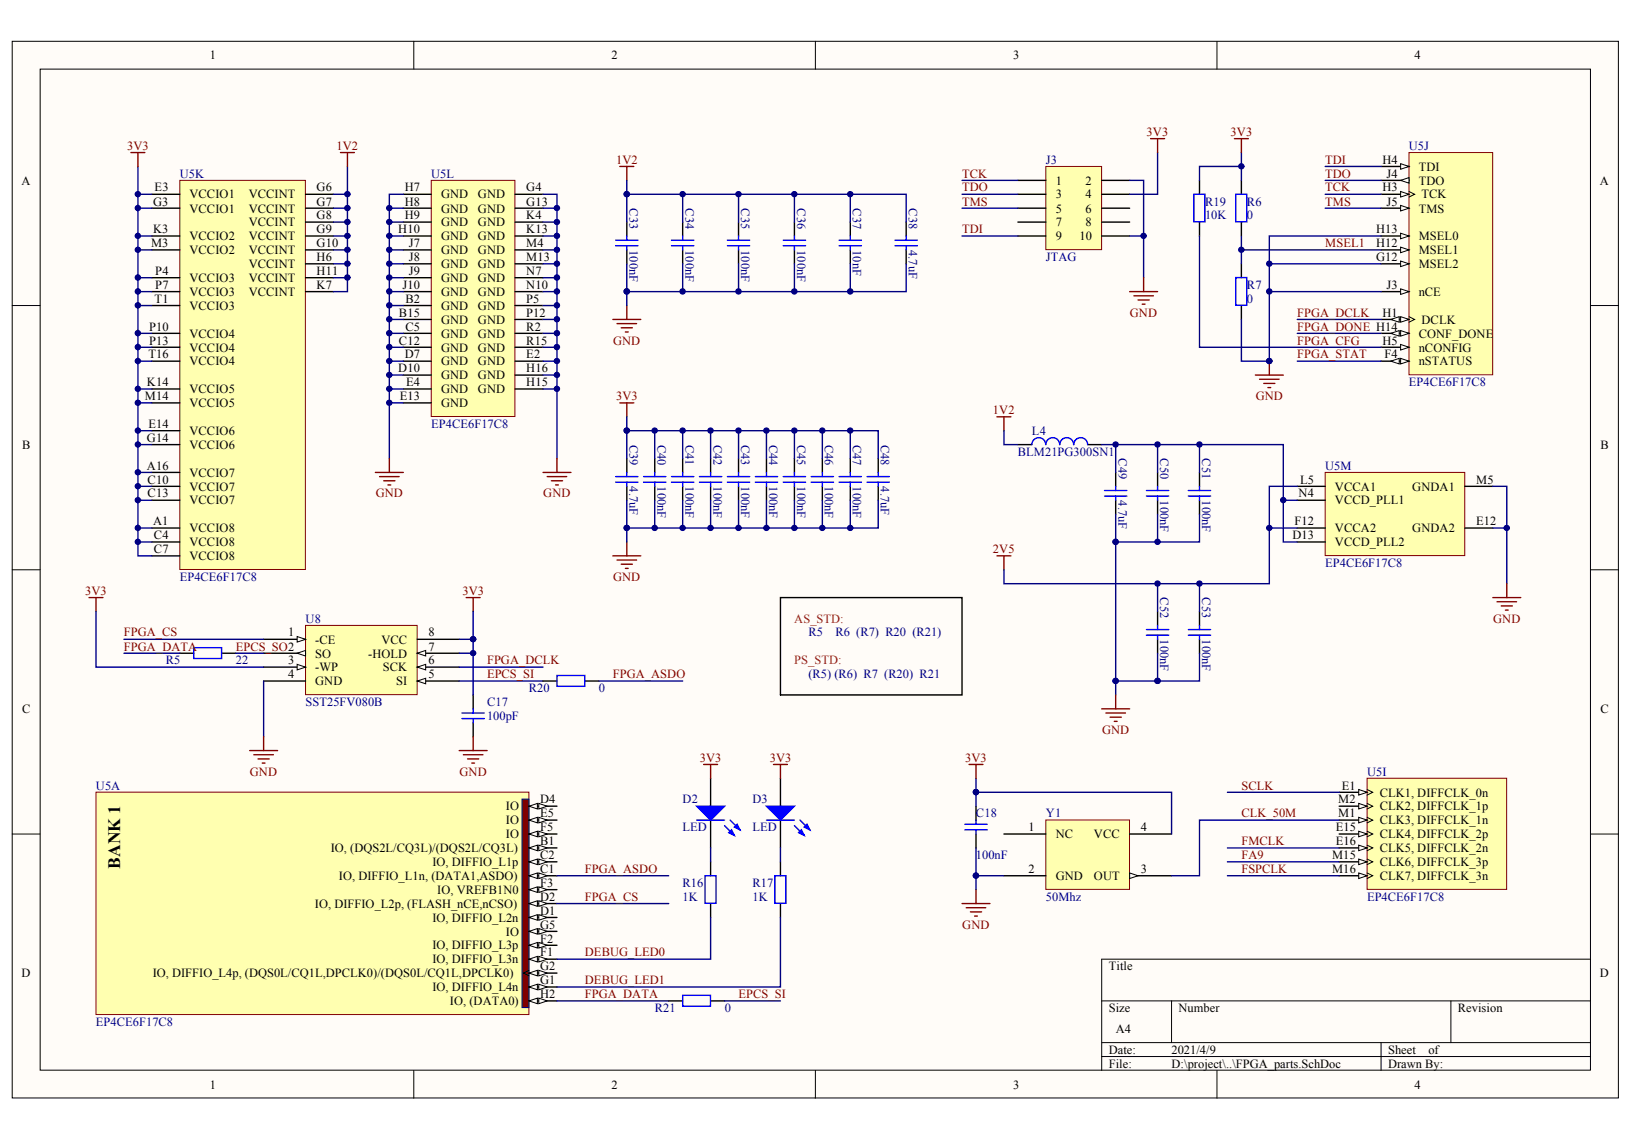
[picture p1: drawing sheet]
<svg xmlns="http://www.w3.org/2000/svg" width="288mm" height="202mm" viewBox="0 0 288 202" stroke-linecap="round" stroke-linejoin="round" font-family="sans-serif">
<defs><g id="words">
<text font-size="3.1" x="21.2" y="153.1" transform="rotate(-90 21.2 153.1)">BANK 1</text>
<g font-size="2.2">
<text x="37" y="10.5">1</text>
<text x="107.8" y="10.5">2</text>
<text x="178.6" y="10.5">3</text>
<text x="249.4" y="10.5">4</text>
<text x="243.7" y="28.9">H4</text>
<text x="3.8" y="32.5">A</text>
<text x="27.3" y="33.7">E3</text>
<text x="33.4" y="35">VCCIO1</text>
<text x="43.9" y="35">VCCINT</text>
<text x="55.8" y="33.7">G6</text>
<text x="71.3" y="33.7">H7</text>
<text x="77.8" y="35">GND</text>
<text x="84.3" y="35">GND</text>
<text x="92.8" y="33.7">G4</text>
<text x="186.1" y="32.5">1</text>
<text x="186.1" y="35">3</text>
<text x="191.4" y="32.5">2</text>
<text x="191.4" y="35">4</text>
<text x="243.7" y="33.7">H3</text>
<text x="244.4" y="31.3">J4</text>
<text x="250.1" y="30.1">TDI</text>
<text x="250.1" y="32.5">TDO</text>
<text x="250.6" y="35">TCK</text>
<text x="282" y="32.5">A</text>
<text x="27" y="36.2">G3</text>
<text x="27" y="41.1">K3</text>
<text x="33.4" y="37.5">VCCIO1</text>
<text x="43.9" y="37.5">VCCINT</text>
<text x="43.9" y="39.9">VCCINT</text>
<text x="55.8" y="36.2">G7</text>
<text x="55.8" y="38.7">G8</text>
<text x="55.8" y="41.1">G9</text>
<text x="70.2" y="41.1">H10</text>
<text x="71.3" y="36.2">H8</text>
<text x="71.3" y="38.7">H9</text>
<text x="77.8" y="37.5">GND</text>
<text x="77.8" y="39.9">GND</text>
<text x="84.3" y="37.5">GND</text>
<text x="84.3" y="39.9">GND</text>
<text x="92.8" y="36.2">G13</text>
<text x="92.8" y="38.7">K4</text>
<text x="92.8" y="41.1">K13</text>
<text x="186.1" y="37.5">5</text>
<text x="186.1" y="39.9">7</text>
<text x="191.4" y="37.5">6</text>
<text x="191.4" y="39.9">8</text>
<text x="242.6" y="41.1">H13</text>
<text x="244.4" y="36.2">J5</text>
<text x="250.1" y="37.5">TMS</text>
<text x="26.6" y="43.6">M3</text>
<text x="33.4" y="42.3">VCCIO2</text>
<text x="33.4" y="44.8">VCCIO2</text>
<text x="43.9" y="42.3">VCCINT</text>
<text x="43.9" y="44.8">VCCINT</text>
<text x="43.9" y="47.2">VCCINT</text>
<text x="55.8" y="43.6">G10</text>
<text x="55.8" y="46">H6</text>
<text x="72.1" y="43.6">J7</text>
<text x="72.1" y="46">J8</text>
<text x="77.8" y="42.3">GND</text>
<text x="77.8" y="44.8">GND</text>
<text x="77.8" y="47.2">GND</text>
<text x="84.3" y="42.3">GND</text>
<text x="84.3" y="44.8">GND</text>
<text x="84.3" y="47.2">GND</text>
<text x="92.8" y="43.6">M4</text>
<text x="92.8" y="46">M13</text>
<text x="186.1" y="42.3">9</text>
<text x="190.3" y="42.3">10</text>
<text x="242.6" y="43.6">H12</text>
<text x="242.6" y="46">G12</text>
<text x="250.1" y="42.3">MSEL0</text>
<text x="250.1" y="44.8">MSEL1</text>
<text x="250.1" y="47.2">MSEL2</text>
<text x="27.3" y="53.3">T1</text>
<text x="27.4" y="48.5">P4</text>
<text x="27.4" y="50.9">P7</text>
<text x="33.4" y="49.7">VCCIO3</text>
<text x="33.4" y="52.1">VCCIO3</text>
<text x="43.9" y="49.7">VCCINT</text>
<text x="43.9" y="52.1">VCCINT</text>
<text x="55.8" y="48.5">H11</text>
<text x="55.8" y="50.9">K7</text>
<text x="71" y="50.9">J10</text>
<text x="71.5" y="53.3">B2</text>
<text x="72.1" y="48.5">J9</text>
<text x="77.8" y="49.7">GND</text>
<text x="77.8" y="52.1">GND</text>
<text x="84.3" y="49.7">GND</text>
<text x="84.3" y="52.1">GND</text>
<text x="92.8" y="48.5">N7</text>
<text x="92.8" y="50.9">N10</text>
<text x="92.8" y="53.3">P5</text>
<text x="244.4" y="50.9">J3</text>
<text x="250.1" y="52.1">nCE</text>
<text x="26.3" y="58.3">P10</text>
<text x="33.4" y="54.6">VCCIO3</text>
<text x="33.4" y="59.5">VCCIO4</text>
<text x="70.3" y="55.8">B15</text>
<text x="71.5" y="58.3">C5</text>
<text x="77.8" y="54.6">GND</text>
<text x="77.8" y="57.1">GND</text>
<text x="77.8" y="59.5">GND</text>
<text x="84.3" y="54.6">GND</text>
<text x="84.3" y="57.1">GND</text>
<text x="84.3" y="59.5">GND</text>
<text x="92.8" y="55.8">P12</text>
<text x="92.8" y="58.3">R2</text>
<text x="243.7" y="55.8">H1</text>
<text x="250.1" y="59.5">CONF_DONE</text>
<text x="250.6" y="57.1">DCLK</text>
<text x="26.2" y="63.2">T16</text>
<text x="26.3" y="60.7">P13</text>
<text x="33.4" y="62">VCCIO4</text>
<text x="33.4" y="64.4">VCCIO4</text>
<text x="70.2" y="65.6">D10</text>
<text x="70.3" y="60.7">C12</text>
<text x="71.3" y="63.2">D7</text>
<text x="77.8" y="62">GND</text>
<text x="77.8" y="64.4">GND</text>
<text x="84.3" y="62">GND</text>
<text x="84.3" y="64.4">GND</text>
<text x="92.8" y="60.7">R15</text>
<text x="92.8" y="63.2">E2</text>
<text x="92.8" y="65.6">H16</text>
<text x="243.7" y="60.7">H5</text>
<text x="244.1" y="63.2">F4</text>
<text x="250.1" y="62">nCONFIG</text>
<text x="250.1" y="64.4">nSTATUS</text>
<text x="25.5" y="70.5">M14</text>
<text x="25.9" y="68.1">K14</text>
<text x="33.4" y="69.3">VCCIO5</text>
<text x="33.4" y="71.7">VCCIO5</text>
<text x="70.5" y="70.5">E13</text>
<text x="71.6" y="68.1">E4</text>
<text x="77.8" y="66.8">GND</text>
<text x="77.8" y="69.3">GND</text>
<text x="77.8" y="71.7">GND</text>
<text x="84.3" y="66.8">GND</text>
<text x="84.3" y="69.3">GND</text>
<text x="92.8" y="68.1">H15</text>
<text x="25.9" y="77.9">G14</text>
<text x="26.2" y="75.4">E14</text>
<text x="33.4" y="76.7">VCCIO6</text>
<text x="3.9" y="79.1">B</text>
<text x="25.9" y="82.8">A16</text>
<text x="33.4" y="79.1">VCCIO6</text>
<text x="282.1" y="79.1">B</text>
<text x="26" y="85.2">C10</text>
<text x="26" y="87.7">C13</text>
<text x="33.4" y="84">VCCIO7</text>
<text x="33.4" y="86.5">VCCIO7</text>
<text x="33.4" y="88.9">VCCIO7</text>
<text x="228.9" y="87.7">N4</text>
<text x="229.2" y="85.2">L5</text>
<text x="235.3" y="86.5">VCCA1</text>
<text x="235.3" y="88.9">VCCD_PLL1</text>
<text x="249" y="86.5">GNDA1</text>
<text x="260.2" y="85.2">M5</text>
<text x="27" y="92.6">A1</text>
<text x="27.1" y="95.1">C4</text>
<text x="33.4" y="93.8">VCCIO8</text>
<text x="227.8" y="95.1">D13</text>
<text x="228.2" y="92.6">F12</text>
<text x="235.3" y="93.8">VCCA2</text>
<text x="249" y="93.8">GNDA2</text>
<text x="260.2" y="92.6">E12</text>
<text x="27.1" y="97.5">C7</text>
<text x="33.4" y="96.3">VCCIO8</text>
<text x="33.4" y="98.7">VCCIO8</text>
<text x="235.3" y="96.3">VCCD_PLL2</text>
<text x="50.8" y="112.2">1</text>
<text x="55.6" y="113.4">-CE</text>
<text x="67.2" y="113.4">VCC</text>
<text x="75.5" y="112.2">8</text>
<text x="50.8" y="117.1">3</text>
<text x="50.8" y="119.6">4</text>
<text x="55.6" y="115.9">SO</text>
<text x="55.6" y="118.3">-WP</text>
<text x="64.9" y="115.9">-HOLD</text>
<text x="67.5" y="118.3">SCK</text>
<text x="75.5" y="119.6">5</text>
<text x="75.5" y="117.1">6</text>
<text x="75.5" y="114.7">7</text>
<text x="3.9" y="125.7">C</text>
<text x="55.6" y="120.8">GND</text>
<text x="69.9" y="120.8">SI</text>
<text x="282.1" y="125.7">C</text>
<text x="89.2" y="142.8">IO</text>
<text x="95.2" y="141.6">D4</text>
<text x="235.9" y="141.6">M2</text>
<text x="236.6" y="139.2">E1</text>
<text x="243.2" y="140.4">CLK1, DIFFCLK_0n</text>
<text x="243.2" y="142.8">CLK2, DIFFCLK_1p</text>
<text x="89.2" y="145.3">IO</text>
<text x="89.2" y="147.7">IO</text>
<text x="95.2" y="144">E5</text>
<text x="95.2" y="146.5">F5</text>
<text x="95.2" y="148.9">B1</text>
<text x="181.3" y="146.5">1</text>
<text x="186.1" y="147.7">NC</text>
<text x="192.8" y="147.7">VCC</text>
<text x="201.1" y="146.5">4</text>
<text x="235.5" y="146.5">E15</text>
<text x="235.5" y="148.9">E16</text>
<text x="235.9" y="144">M1</text>
<text x="243.2" y="145.3">CLK3, DIFFCLK_1n</text>
<text x="243.2" y="147.7">CLK4, DIFFCLK_2p</text>
<text x="58.3" y="150.2">IO, (DQS2L/CQ3L)/(DQS2L/CQ3L)</text>
<text x="59.7" y="155.1">IO, DIFFIO_L1n, (DATA1,ASDO)</text>
<text x="76.2" y="152.7">IO, DIFFIO_L1p</text>
<text x="95.2" y="151.4">C2</text>
<text x="95.2" y="153.9">C1</text>
<text x="181.3" y="153.9">2</text>
<text x="186.1" y="155.1">GND</text>
<text x="192.8" y="155.1">OUT</text>
<text x="201.1" y="153.9">3</text>
<text x="234.8" y="151.4">M15</text>
<text x="234.8" y="153.9">M16</text>
<text x="243.2" y="150.2">CLK5, DIFFCLK_2n</text>
<text x="243.2" y="152.7">CLK6, DIFFCLK_3p</text>
<text x="243.2" y="155.1">CLK7, DIFFCLK_3n</text>
<text x="55.5" y="160">IO, DIFFIO_L2p, (FLASH_nCE,nCSO)</text>
<text x="77.1" y="157.5">IO, VREFB1N0</text>
<text x="95.2" y="156.3">F3</text>
<text x="95.2" y="158.8">D2</text>
<text x="95.2" y="161.2">D1</text>
<text x="76.2" y="162.4">IO, DIFFIO_L2n</text>
<text x="76.2" y="167.3">IO, DIFFIO_L3p</text>
<text x="89.2" y="164.9">IO</text>
<text x="95.2" y="163.7">G5</text>
<text x="95.2" y="166.1">F2</text>
<text x="3.8" y="172.3">D</text>
<text x="26.9" y="172.3">IO, DIFFIO_L4p, (DQS0L/CQ1L,DPCLK0)/(DQS0L/CQ1L,DPCLK0)</text>
<text x="76.2" y="169.8">IO, DIFFIO_L3n</text>
<text x="95.2" y="168.5">F1</text>
<text x="95.2" y="171">G2</text>
<text x="95.2" y="173.5">G1</text>
<text x="195.5" y="171">Title</text>
<text x="282" y="172.3">D</text>
<text x="76.2" y="174.7">IO, DIFFIO_L4n</text>
<text x="79.3" y="177.1">IO, (DATA0)</text>
<text x="95.2" y="175.9">H2</text>
<text x="195.5" y="178.4">Size</text>
<text x="207.7" y="178.4">Number</text>
<text x="257" y="178.4">Revision</text>
<text x="195.5" y="185.7">Date:</text>
<text x="196.7" y="182">A4</text>
<text x="206.5" y="185.7">2021/4/9</text>
<text x="244.7" y="185.7">Sheet</text>
<text x="251.8" y="185.7">of</text>
<text x="37" y="191.9">1</text>
<text x="107.8" y="191.9">2</text>
<text x="178.6" y="191.9">3</text>
<text x="195.5" y="188.2">File:</text>
<text x="206.5" y="188.2">D:\project\..\FPGA_parts.SchDoc</text>
<text x="244.7" y="188.2">Drawn By:</text>
<text x="249.4" y="191.9">4</text>
</g>
<g font-size="2.2" fill="#800000">
<text x="202.1" y="24">3V3</text>
<text x="216.9" y="24">3V3</text>
<text x="22.4" y="26.4">3V3</text>
<text x="59.3" y="26.4">1V2</text>
<text x="108.6" y="28.9">1V2</text>
<text x="233.6" y="28.9">TDI</text>
<text x="169.6" y="31.3">TCK</text>
<text x="169.6" y="33.7">TDO</text>
<text x="233.6" y="31.3">TDO</text>
<text x="233.6" y="33.7">TCK</text>
<text x="169.6" y="36.2">TMS</text>
<text x="169.6" y="41.1">TDI</text>
<text x="233.6" y="36.2">TMS</text>
<text x="233.6" y="43.6">MSEL1</text>
<text x="199.2" y="55.8">GND</text>
<text x="228.7" y="55.8">FPGA_DCLK</text>
<text x="228.7" y="58.3">FPGA_DONE H14</text>
<text x="108.1" y="60.7">GND</text>
<text x="228.7" y="60.7">FPGA_CFG</text>
<text x="228.7" y="63.2">FPGA_STAT</text>
<text x="108.6" y="70.5">3V3</text>
<text x="221.4" y="70.5">GND</text>
<text x="175" y="73">1V2</text>
<text x="66.2" y="87.7">GND</text>
<text x="95.8" y="87.7">GND</text>
<text x="175" y="97.5">2V5</text>
<text x="15" y="104.8">3V3</text>
<text x="81.5" y="104.8">3V3</text>
<text x="108.1" y="102.4">GND</text>
<text x="21.9" y="112.2">FPGA_CS</text>
<text x="263.2" y="109.7">GND</text>
<text x="21.9" y="114.7">FPGA_DATA</text>
<text x="41.6" y="114.7">EPCS_SO2</text>
<text x="85.9" y="117.1">FPGA_DCLK</text>
<text x="85.9" y="119.6">EPCS_SI</text>
<text x="108" y="119.6">FPGA_ASDO</text>
<text x="194.3" y="129.3">GND</text>
<text x="44" y="136.7">GND</text>
<text x="81" y="136.7">GND</text>
<text x="123.4" y="134.3">3V3</text>
<text x="135.7" y="134.3">3V3</text>
<text x="170.1" y="134.3">3V3</text>
<text x="218.8" y="139.2">SCLK</text>
<text x="218.8" y="144">CLK_50M</text>
<text x="218.8" y="148.9">FMCLK</text>
<text x="103.1" y="153.9">FPGA_ASDO</text>
<text x="218.8" y="153.9">FSPCLK</text>
<text x="218.8" y="151.4">FA9</text>
<text x="103.1" y="158.8">FPGA_CS</text>
<text x="169.6" y="163.7">GND</text>
<text x="103.1" y="168.5">DEBUG_LED0</text>
<text x="103.1" y="173.5">DEBUG_LED1</text>
<text x="103.1" y="175.9">FPGA_DATA</text>
<text x="130.2" y="175.9">EPCS_SI</text>
</g>
<g font-size="2.2" fill="#000080">
<text x="184.4" y="28.9">J3</text>
<text x="248.4" y="26.4">U5J</text>
<text x="31.7" y="31.3">U5K</text>
<text x="76" y="31.3">U5L</text>
<text x="111" y="36.7" transform="rotate(90 111 36.7)">C33</text>
<text x="120.8" y="36.7" transform="rotate(90 120.8 36.7)">C34</text>
<text x="130.7" y="36.7" transform="rotate(90 130.7 36.7)">C35</text>
<text x="140.5" y="36.7" transform="rotate(90 140.5 36.7)">C36</text>
<text x="150.4" y="36.7" transform="rotate(90 150.4 36.7)">C37</text>
<text x="160.2" y="36.7" transform="rotate(90 160.2 36.7)">C38</text>
<text x="212.4" y="36.2">R19</text>
<text x="212.4" y="38.7">10K</text>
<text x="219.8" y="36.2">R6</text>
<text x="219.8" y="38.7">0</text>
<text x="111" y="44" transform="rotate(90 111 44)">100nF</text>
<text x="120.8" y="44" transform="rotate(90 120.8 44)">100nF</text>
<text x="130.7" y="44" transform="rotate(90 130.7 44)">100nF</text>
<text x="140.5" y="44" transform="rotate(90 140.5 44)">100nF</text>
<text x="150.4" y="44" transform="rotate(90 150.4 44)">10nF</text>
<text x="160.2" y="44" transform="rotate(90 160.2 44)">4.7uF</text>
<text x="184.4" y="46">JTAG</text>
<text x="219.8" y="50.9">R7</text>
<text x="219.8" y="53.3">0</text>
<text x="248.4" y="68.1">EP4CE6F17C8</text>
<text x="76" y="75.4">EP4CE6F17C8</text>
<text x="181.9" y="76.7">L4</text>
<text x="111" y="78.4" transform="rotate(90 111 78.4)">C39</text>
<text x="115.9" y="78.4" transform="rotate(90 115.9 78.4)">C40</text>
<text x="120.8" y="78.4" transform="rotate(90 120.8 78.4)">C41</text>
<text x="125.8" y="78.4" transform="rotate(90 125.8 78.4)">C42</text>
<text x="130.7" y="78.4" transform="rotate(90 130.7 78.4)">C43</text>
<text x="135.6" y="78.4" transform="rotate(90 135.6 78.4)">C44</text>
<text x="140.5" y="78.4" transform="rotate(90 140.5 78.4)">C45</text>
<text x="145.4" y="78.4" transform="rotate(90 145.4 78.4)">C46</text>
<text x="150.4" y="78.4" transform="rotate(90 150.4 78.4)">C47</text>
<text x="155.3" y="78.4" transform="rotate(90 155.3 78.4)">C48</text>
<text x="179.4" y="80.3">BLM21PG300SN1</text>
<text x="197.1" y="80.8" transform="rotate(90 197.1 80.8)">C49</text>
<text x="204.5" y="80.8" transform="rotate(90 204.5 80.8)">C50</text>
<text x="211.9" y="80.8" transform="rotate(90 211.9 80.8)">C51</text>
<text x="233.6" y="82.8">U5M</text>
<text x="111" y="85.7" transform="rotate(90 111 85.7)">4.7uF</text>
<text x="115.9" y="85.7" transform="rotate(90 115.9 85.7)">100nF</text>
<text x="120.8" y="85.7" transform="rotate(90 120.8 85.7)">100nF</text>
<text x="125.8" y="85.7" transform="rotate(90 125.8 85.7)">100nF</text>
<text x="130.7" y="85.7" transform="rotate(90 130.7 85.7)">100nF</text>
<text x="135.6" y="85.7" transform="rotate(90 135.6 85.7)">100nF</text>
<text x="140.5" y="85.7" transform="rotate(90 140.5 85.7)">100nF</text>
<text x="145.4" y="85.7" transform="rotate(90 145.4 85.7)">100nF</text>
<text x="150.4" y="85.7" transform="rotate(90 150.4 85.7)">100nF</text>
<text x="155.3" y="85.7" transform="rotate(90 155.3 85.7)">4.7uF</text>
<text x="197.1" y="88.2" transform="rotate(90 197.1 88.2)">4.7uF</text>
<text x="204.5" y="88.2" transform="rotate(90 204.5 88.2)">100nF</text>
<text x="211.9" y="88.2" transform="rotate(90 211.9 88.2)">100nF</text>
<text x="233.6" y="99.9">EP4CE6F17C8</text>
<text x="31.7" y="102.4">EP4CE6F17C8</text>
<text x="204.5" y="105.3" transform="rotate(90 204.5 105.3)">C52</text>
<text x="211.9" y="105.3" transform="rotate(90 211.9 105.3)">C53</text>
<text x="53.9" y="109.7">U8</text>
<text x="142.5" y="112.2">R5</text>
<text x="147.3" y="112.2">R6 (R7) R20 (R21)</text>
<text x="204.5" y="112.7" transform="rotate(90 204.5 112.7)">100nF</text>
<text x="211.9" y="112.7" transform="rotate(90 211.9 112.7)">100nF</text>
<text x="29.2" y="117.1">R5</text>
<text x="41.6" y="117.1">22</text>
<text x="142.5" y="119.6">(R5) (R6) R7 (R20) R21</text>
<text x="53.9" y="124.4">SST25FV080B</text>
<text x="85.9" y="124.4">C17</text>
<text x="93.2" y="122">R20</text>
<text x="105.6" y="122">0</text>
<text x="85.9" y="126.9">100pF</text>
<text x="241" y="136.7">U5I</text>
<text x="16.9" y="139.2">U5A</text>
<text x="120.3" y="141.6">D2</text>
<text x="132.6" y="141.6">D3</text>
<text x="120.3" y="146.5">LED</text>
<text x="132.6" y="146.5">LED</text>
<text x="172" y="144">C18</text>
<text x="184.4" y="144">Y1</text>
<text x="172" y="151.4">100nF</text>
<text x="120.3" y="156.3">R16</text>
<text x="120.3" y="158.8">1K</text>
<text x="132.6" y="156.3">R17</text>
<text x="132.6" y="158.8">1K</text>
<text x="184.4" y="158.8">50Mhz</text>
<text x="241" y="158.8">EP4CE6F17C8</text>
<text x="115.4" y="178.4">R21</text>
<text x="127.7" y="178.4">0</text>
<text x="16.9" y="180.8">EP4CE6F17C8</text>
</g>
<g font-size="2.2" fill="#f00">
<text x="140" y="109.7">AS_STD:</text>
<text x="140" y="117.1">PS_STD:</text>
</g>
</g></defs>
<g fill="#fffcf8" stroke="#000" stroke-width=".18">
<path d="M2.2 7.3h283.1v186.2h-283.1z"/>
<path d="M7.1 12.2h273.3v176.4h-273.3z"/>
</g>
<g fill="none" stroke="#000" stroke-width=".18">
<path d="M72.9 7.3v4.9M143.7 7.3v4.9M214.5 7.3v4.9M2.2 53.8h4.9M280.4 53.8h4.9M2.2 100.4h4.9M280.4 100.4h4.9M2.2 147h4.9M280.4 147h4.9M194.2 176.4h86.2M206.5 176.4v7.3M255.8 176.4v7.3"/>
<path d="M280.4 169h-86.2v19.6M72.9 188.6v5M143.7 188.6v5M194.2 183.7h86.2M194.2 186.2h86.2M214.5 188.6v5M243.5 183.7v4.9"/>
</g>
<path d="M241 137.2h24.6v19.5h-24.6z" fill="#ffffb0" stroke="#800000" stroke-width=".18"/>
<path d="M236.1 139.6h4.9" fill="none" stroke="#000" stroke-width=".25"/>
<path d="M241 139.1l1 .5-1 .5" fill="none" stroke="#000" stroke-width=".18"/>
<path d="M239.5 139.1l1.5 .5-1.5 .5z" fill="#fffcf8" stroke="#000" stroke-width=".18"/>
<path d="M236.1 142.1h4.9" fill="none" stroke="#000" stroke-width=".25"/>
<path d="M241 141.6l1 .5-1 .5" fill="none" stroke="#000" stroke-width=".18"/>
<path d="M239.5 141.6l1.5 .5-1.5 .5z" fill="#fffcf8" stroke="#000" stroke-width=".18"/>
<path d="M236.1 144.5h4.9" fill="none" stroke="#000" stroke-width=".25"/>
<path d="M241 144l1 .5-1 .5" fill="none" stroke="#000" stroke-width=".18"/>
<path d="M239.5 144l1.5 .5-1.5 .5z" fill="#fffcf8" stroke="#000" stroke-width=".18"/>
<path d="M236.1 147h4.9" fill="none" stroke="#000" stroke-width=".25"/>
<path d="M241 146.5l1 .5-1 .5" fill="none" stroke="#000" stroke-width=".18"/>
<path d="M239.5 146.5l1.5 .5-1.5 .5z" fill="#fffcf8" stroke="#000" stroke-width=".18"/>
<path d="M236.1 149.4h4.9" fill="none" stroke="#000" stroke-width=".25"/>
<path d="M241 148.9l1 .5-1 .5" fill="none" stroke="#000" stroke-width=".18"/>
<path d="M239.5 148.9l1.5 .5-1.5 .5z" fill="#fffcf8" stroke="#000" stroke-width=".18"/>
<path d="M236.1 151.9h4.9" fill="none" stroke="#000" stroke-width=".25"/>
<path d="M241 151.4l1 .5-1 .5" fill="none" stroke="#000" stroke-width=".18"/>
<path d="M239.5 151.4l1.5 .5-1.5 .5z" fill="#fffcf8" stroke="#000" stroke-width=".18"/>
<path d="M236.1 154.3h4.9" fill="none" stroke="#000" stroke-width=".25"/>
<path d="M241 153.8l1 .5-1 .5" fill="none" stroke="#000" stroke-width=".18"/>
<path d="M239.5 153.8l1.5 .5-1.5 .5z" fill="#fffcf8" stroke="#000" stroke-width=".18"/>
<path d="M248.4 26.9h14.7v39.2h-14.7z" fill="#ffffb0" stroke="#800000" stroke-width=".18"/>
<path d="M243.5 29.3h4.9" fill="none" stroke="#000" stroke-width=".25"/>
<path d="M246.9 28.8l1.5 .5-1.5 .5z" fill="#fffcf8" stroke="#000" stroke-width=".18"/>
<path d="M243.5 31.8h4.9" fill="none" stroke="#000" stroke-width=".25"/>
<path d="M246.9 31.8l1.5-.5v1z" fill="#fffcf8" stroke="#000" stroke-width=".18"/>
<path d="M243.5 34.2h4.9" fill="none" stroke="#000" stroke-width=".25"/>
<path d="M248.4 33.7l1 .5-1 .5" fill="none" stroke="#000" stroke-width=".18"/>
<path d="M246.9 33.7l1.5 .5-1.5 .5z" fill="#fffcf8" stroke="#000" stroke-width=".18"/>
<path d="M243.5 36.7h4.9" fill="none" stroke="#000" stroke-width=".25"/>
<path d="M246.9 36.2l1.5 .5-1.5 .5z" fill="#fffcf8" stroke="#000" stroke-width=".18"/>
<path d="M243.5 41.6h4.9" fill="none" stroke="#000" stroke-width=".25"/>
<path d="M246.9 41.1l1.5 .5-1.5 .5z" fill="#fffcf8" stroke="#000" stroke-width=".18"/>
<path d="M243.5 44h4.9" fill="none" stroke="#000" stroke-width=".25"/>
<path d="M246.9 43.6l1.5 .4-1.5 .5z" fill="#fffcf8" stroke="#000" stroke-width=".18"/>
<path d="M243.5 46.5h4.9" fill="none" stroke="#000" stroke-width=".25"/>
<path d="M246.9 46l1.5 .5-1.5 .5z" fill="#fffcf8" stroke="#000" stroke-width=".18"/>
<path d="M243.5 51.4h4.9" fill="none" stroke="#000" stroke-width=".25"/>
<path d="M246.9 50.9l1.5 .5-1.5 .5z" fill="#fffcf8" stroke="#000" stroke-width=".18"/>
<path d="M243.5 56.3h4.9" fill="none" stroke="#000" stroke-width=".25"/>
<path d="M248.4 55.8l1 .5-1 .5" fill="none" stroke="#000" stroke-width=".18"/>
<g fill="#fffcf8" stroke="#000" stroke-width=".18">
<path d="M246.9 55.8l1.5 .5-1.5 .5z"/>
<path d="M245.2 56.3l1.5-.5v1z"/>
</g>
<path d="M243.5 58.7h4.9" fill="none" stroke="#000" stroke-width=".25"/>
<g fill="#fffcf8" stroke="#000" stroke-width=".18">
<path d="M246.9 58.3l1.5 .4-1.5 .5z"/>
<path d="M245.2 58.7l1.5-.4v.9z"/>
</g>
<path d="M243.5 61.2h4.9" fill="none" stroke="#000" stroke-width=".25"/>
<path d="M246.9 60.7l1.5 .5-1.5 .5z" fill="#fffcf8" stroke="#000" stroke-width=".18"/>
<path d="M243.5 63.7h4.9" fill="none" stroke="#000" stroke-width=".25"/>
<g fill="#fffcf8" stroke="#000" stroke-width=".18">
<path d="M246.9 63.2l1.5 .5-1.5 .4z"/>
<path d="M245.2 63.7l1.5-.5v.9z"/>
</g>
<path d="M31.7 31.8h22.1v68.6h-22.1z" fill="#ffffb0" stroke="#800000" stroke-width=".18"/>
<g fill="none" stroke="#000" stroke-width=".25">
<path d="M26.8 34.2h4.9M26.8 36.7h4.9M53.9 34.2h4.9M53.9 36.7h4.9M53.9 39.1h4.9M26.8 41.6h4.9M26.8 44h4.9M26.8 48.9h4.9M26.8 51.4h4.9M26.8 53.8h4.9M26.8 58.7h4.9M53.9 41.6h4.9"/>
<path d="M53.9 44h4.9M53.9 46.5h4.9M53.9 48.9h4.9M53.9 51.4h4.9M26.8 61.2h4.9M26.8 63.7h4.9M26.8 68.6h4.9M26.8 71h4.9M26.8 75.9h4.9M26.8 78.4h4.9M26.8 83.3h4.9M26.8 85.7h4.9"/>
<path d="M26.8 88.2h4.9M26.8 93.1h4.9M26.8 95.5h4.9M26.8 98h4.9"/>
</g>
<path d="M76 31.8h14.8v41.6h-14.8z" fill="#ffffb0" stroke="#800000" stroke-width=".18"/>
<g fill="none" stroke="#000" stroke-width=".25">
<path d="M71.1 34.2h4.9M71.1 36.7h4.9M71.1 39.1h4.9M90.8 34.2h4.9M90.8 36.7h4.9M90.8 39.1h4.9M71.1 41.6h4.9M71.1 44h4.9M71.1 46.5h4.9M71.1 48.9h4.9M71.1 51.4h4.9M71.1 53.8h4.9"/>
<path d="M71.1 56.3h4.9M71.1 58.7h4.9M90.8 41.6h4.9M90.8 44h4.9M90.8 46.5h4.9M90.8 48.9h4.9M90.8 51.4h4.9M90.8 53.8h4.9M90.8 56.3h4.9M90.8 58.7h4.9M71.1 61.2h4.9M71.1 63.7h4.9"/>
<path d="M71.1 66.1h4.9M71.1 68.6h4.9M71.1 71h4.9M90.8 61.2h4.9M90.8 63.7h4.9M90.8 66.1h4.9M90.8 68.6h4.9"/>
</g>
<path d="M233.6 83.3h24.6v14.6h-24.6z" fill="#ffffb0" stroke="#800000" stroke-width=".18"/>
<path d="M228.7 85.7h4.9M228.7 93.1h4.9M228.7 88.2h4.9M228.7 95.5h4.9M258.2 85.7h5M258.2 93.1h5" fill="none" stroke="#000" stroke-width=".25"/>
<g fill="none" stroke="#000080" stroke-width=".25">
<path d="M24.3 29.3v68.7h2.5M24.3 36.7h2.5M24.3 34.2h2.5M58.8 36.7h2.4M58.8 39.1h2.4M58.8 34.2h2.4M61.2 29.3v22.1h-2.4M68.6 36.7h2.5M68.6 39.1h2.5M71.1 34.2h-2.5v46.6M95.7 34.2h2.5v46.6M95.7 36.7h2.5"/>
<path d="M95.7 39.1h2.5M24.3 41.6h2.5M24.3 44h2.5M24.3 48.9h2.5M24.3 51.4h2.5M24.3 53.8h2.5M24.3 58.7h2.5M58.8 41.6h2.4M58.8 44h2.4M58.8 46.5h2.4M58.8 48.9h2.4M68.6 41.6h2.5"/>
<path d="M68.6 44h2.5M68.6 46.5h2.5M68.6 48.9h2.5M68.6 51.4h2.5M68.6 53.8h2.5M68.6 56.3h2.5M68.6 58.7h2.5M95.7 41.6h2.5M95.7 44h2.5M95.7 46.5h2.5M95.7 48.9h2.5M95.7 51.4h2.5"/>
<path d="M95.7 53.8h2.5M95.7 56.3h2.5M95.7 58.7h2.5M24.3 61.2h2.5M24.3 63.7h2.5M24.3 68.6h2.5M24.3 71h2.5M24.3 75.9h2.5M24.3 78.4h2.5M68.6 61.2h2.5M68.6 63.7h2.5M68.6 66.1h2.5"/>
<path d="M68.6 68.6h2.5M68.6 71h2.5M95.7 61.2h2.5M95.7 63.7h2.5M95.7 66.1h2.5M95.7 68.6h2.5M24.3 83.3h2.5M24.3 85.7h2.5M24.3 88.2h2.5M24.3 93.1h2.5M24.3 95.5h2.5M263.2 85.7h2.4v17.2"/>
<path d="M263.2 93.1h2.4"/>
</g>
<g fill="#000080" stroke="#000080" stroke-width=".18">
<circle cx="98.2" cy="36.7" r=".47"/>
<circle cx="98.2" cy="39.1" r=".47"/>
<circle cx="98.2" cy="41.6" r=".47"/>
<circle cx="98.2" cy="44" r=".47"/>
<circle cx="98.2" cy="46.5" r=".47"/>
<circle cx="98.2" cy="48.9" r=".48"/>
<circle cx="98.2" cy="51.4" r=".48"/>
<circle cx="98.2" cy="53.8" r=".48"/>
<circle cx="98.2" cy="56.3" r=".48"/>
<circle cx="98.2" cy="58.7" r=".48"/>
<circle cx="98.2" cy="61.2" r=".48"/>
<circle cx="98.2" cy="63.6" r=".47"/>
<circle cx="98.2" cy="66.1" r=".47"/>
<circle cx="98.2" cy="68.5" r=".47"/>
<circle cx="68.6" cy="71" r=".47"/>
<circle cx="68.6" cy="68.5" r=".47"/>
<circle cx="68.6" cy="66.1" r=".47"/>
<circle cx="68.6" cy="63.6" r=".47"/>
<circle cx="68.6" cy="61.2" r=".48"/>
<circle cx="68.6" cy="58.7" r=".48"/>
<circle cx="68.6" cy="56.3" r=".48"/>
<circle cx="68.6" cy="53.8" r=".48"/>
<circle cx="68.6" cy="51.4" r=".48"/>
<circle cx="68.6" cy="48.9" r=".48"/>
<circle cx="68.6" cy="46.5" r=".47"/>
<circle cx="68.6" cy="44" r=".47"/>
<circle cx="68.6" cy="41.6" r=".47"/>
<circle cx="68.6" cy="39.1" r=".47"/>
<circle cx="68.6" cy="36.7" r=".47"/>
<circle cx="24.3" cy="34.2" r=".47"/>
<circle cx="24.3" cy="36.7" r=".47"/>
<circle cx="24.3" cy="41.6" r=".47"/>
<circle cx="24.3" cy="44" r=".47"/>
<circle cx="24.3" cy="48.9" r=".48"/>
<circle cx="24.3" cy="51.4" r=".48"/>
<circle cx="24.3" cy="53.8" r=".48"/>
<circle cx="24.3" cy="58.7" r=".48"/>
<circle cx="24.3" cy="61.2" r=".48"/>
<circle cx="24.3" cy="63.6" r=".47"/>
<circle cx="24.3" cy="68.5" r=".47"/>
<circle cx="24.3" cy="71" r=".47"/>
<circle cx="24.3" cy="75.9" r=".47"/>
<circle cx="24.3" cy="78.3" r=".47"/>
<circle cx="24.3" cy="83.2" r=".47"/>
<circle cx="24.3" cy="85.7" r=".47"/>
<circle cx="24.3" cy="88.1" r=".47"/>
<circle cx="24.3" cy="93" r=".47"/>
<circle cx="24.3" cy="95.5" r=".47"/>
<circle cx="61.2" cy="48.9" r=".48"/>
<circle cx="61.2" cy="46.5" r=".47"/>
<circle cx="61.2" cy="44" r=".47"/>
<circle cx="61.2" cy="41.6" r=".47"/>
<circle cx="61.2" cy="39.1" r=".47"/>
<circle cx="61.2" cy="36.7" r=".47"/>
<circle cx="61.2" cy="34.2" r=".47"/>
<circle cx="265.6" cy="93" r=".47"/>
</g>
<g fill="none" stroke="#800000" stroke-width=".25">
<path d="M23.1 26.9h2.4M24.3 26.9v2.4M60 26.9h2.5M61.2 26.9v2.4M66.2 83.3h4.9M66.9 84h3.5M67.6 84.7h2M68.4 85.5h.5M68.6 80.8v2.5M95.7 83.3h4.9M96.5 84h3.4M97.2 84.7h2"/>
<path d="M97.9 85.5h.5M98.2 80.8v2.5M263.2 105.3h4.9M263.9 106.1h3.4M264.6 106.8h2M265.4 107.5h.5M265.6 102.9v2.4"/>
</g>
<path d="M184.4 29.3h9.8v14.7h-9.8z" fill="#ffffb0" stroke="#800000" stroke-width=".18"/>
<path d="M179.4 31.8h5M179.4 34.2h5M179.4 36.7h5M179.4 39.1h5M194.2 31.8h4.9M194.2 34.2h4.9M194.2 36.7h4.9M194.2 39.1h4.9M179.4 41.6h5M194.2 41.6h4.9" fill="none" stroke="#000" stroke-width=".25"/>
<g fill="none" stroke="#000080" stroke-width=".25">
<path d="M169.6 31.8h9.8M169.6 34.2h9.8M169.6 36.7h9.8M199.1 31.8h2.5v17.1M204.1 26.9v7.3h-5M233.6 29.3h9.9M233.6 31.8h9.9M233.6 34.2h9.9M233.6 36.7h9.9M169.6 41.6h9.8M199.1 41.6h2.5M228.7 56.3h14.8"/>
<path d="M228.7 58.7h14.8M228.7 63.7h14.8"/>
</g>
<circle cx="201.6" cy="41.6" r=".47" fill="#000080" stroke="#000080" stroke-width=".18"/>
<path d="M202.8 24.4h2.5M204.1 24.4v2.5M199.1 51.4h5M199.9 52.1h3.4M200.6 52.9h2M201.4 53.6h.4M201.6 48.9v2.5M175.7 98h2.5M177 98v2.4" fill="none" stroke="#800000" stroke-width=".25"/>
<path d="M53.9 110.2h19.6v12.2h-19.6z" fill="#ffffb0" stroke="#800000" stroke-width=".18"/>
<path d="M46.5 112.7h7.4" fill="none" stroke="#000" stroke-width=".25"/>
<path d="M52.4 112.2l1.5 .5-1.5 .5z" fill="#fffcf8" stroke="#000" stroke-width=".18"/>
<path d="M46.5 115.1h7.4" fill="none" stroke="#000" stroke-width=".25"/>
<path d="M52.4 115.1l1.5-.5v1z" fill="#fffcf8" stroke="#000" stroke-width=".18"/>
<path d="M46.5 117.6h7.4" fill="none" stroke="#000" stroke-width=".25"/>
<path d="M52.4 117.1l1.5 .5-1.5 .5z" fill="#fffcf8" stroke="#000" stroke-width=".18"/>
<path d="M46.5 120h7.4M73.6 120h7.3" fill="none" stroke="#000" stroke-width=".25"/>
<path d="M73.6 120l1.4-.5v1z" fill="#fffcf8" stroke="#000" stroke-width=".18"/>
<path d="M73.6 117.6h7.3" fill="none" stroke="#000" stroke-width=".25"/>
<path d="M73.6 117.6l1.4-.5v1z" fill="#fffcf8" stroke="#000" stroke-width=".18"/>
<path d="M73.6 115.1h7.3" fill="none" stroke="#000" stroke-width=".25"/>
<path d="M73.6 115.1l1.4-.5v1z" fill="#fffcf8" stroke="#000" stroke-width=".18"/>
<path d="M218.8 31.8v2.4M218.8 39.1v2.5M218.8 46.5v2.4M218.8 53.8v2.5M31.7 115.1h2.5M39.1 115.1h2.4M73.6 112.7h7.3M83.4 122.5v2.4M83.4 127.4v2.4" fill="none" stroke="#000" stroke-width=".25"/>
<g fill="none" stroke="#000080" stroke-width=".25">
<path d="M218.8 26.9v4.9M218.8 41.6v4.9M223.8 46.5h19.7M223.8 51.4h19.7M21.8 115.1h9.9M21.8 112.7h24.7M41.5 115.1h5M80.9 117.6h14.8M80.9 115.1h2.5M46.5 120v9.8M80.9 120h14.8M216.4 154.3h19.7"/>
<path d="M216.4 151.9h19.7M216.4 149.4h19.7"/>
</g>
<path d="M217.8 34.2h2v4.9h-2zM217.8 48.9h2v4.9h-2zM34.2 114.1h4.9v2h-4.9zM81.4 125.7h4M81.4 126.6h4M83.4 124.9v.8M83.4 126.6v.8" fill="none" stroke="#00f" stroke-width=".25"/>
<g fill="none" stroke="#800000" stroke-width=".25">
<path d="M217.6 24.4h2.5M218.8 24.4v2.5M221.3 66.1h4.9M222 66.8h3.5M222.8 67.6h1.9M223.5 68.3h.5M223.8 63.7v2.4M82.2 105.3h2.4M83.4 105.3v2.5M44 132.3h4.9M44.7 133h3.5M45.5 133.7h2"/>
<path d="M46.2 134.5h.5M46.5 129.8v2.5M80.9 132.3h5M81.7 133h3.4M82.4 133.7h2M83.2 134.5h.5M83.4 129.8v2.5"/>
</g>
<g fill="#000080" stroke="#000080" stroke-width=".18">
<circle cx="83.4" cy="115.1" r=".47"/>
<circle cx="223.8" cy="46.5" r=".47"/>
<circle cx="223.8" cy="63.6" r=".47"/>
<circle cx="223.7" cy="51.4" r=".48"/>
</g>
<path d="M16.9 139.6h76.3v39.2h-76.3z" fill="#ffffb0" stroke="#800000" stroke-width=".18"/>
<path d="M92 140.8h1.2v36.8h-1.2z" fill="#800000" stroke="#000080" stroke-width=".18"/>
<path d="M93.3 142.1h4.9" fill="none" stroke="#000" stroke-width=".25"/>
<g fill="#fffcf8" stroke="#000" stroke-width=".18">
<path d="M93.3 142.1l1.4-.5v1z"/>
<path d="M95 141.6l1.5 .5-1.5 .5z"/>
</g>
<path d="M93.3 144.5h4.9" fill="none" stroke="#000" stroke-width=".25"/>
<g fill="#fffcf8" stroke="#000" stroke-width=".18">
<path d="M93.3 144.5l1.4-.5v1z"/>
<path d="M95 144l1.5 .5-1.5 .5z"/>
</g>
<path d="M93.3 147h4.9" fill="none" stroke="#000" stroke-width=".25"/>
<g fill="#fffcf8" stroke="#000" stroke-width=".18">
<path d="M93.3 147l1.4-.5v1z"/>
<path d="M95 146.5l1.5 .5-1.5 .5z"/>
</g>
<path d="M93.3 149.4h4.9" fill="none" stroke="#000" stroke-width=".25"/>
<g fill="#fffcf8" stroke="#000" stroke-width=".18">
<path d="M93.3 149.4l1.4-.5v1z"/>
<path d="M95 148.9l1.5 .5-1.5 .5z"/>
</g>
<path d="M93.3 151.9h4.9" fill="none" stroke="#000" stroke-width=".25"/>
<g fill="#fffcf8" stroke="#000" stroke-width=".18">
<path d="M93.3 151.9l1.4-.5v1z"/>
<path d="M95 151.4l1.5 .5-1.5 .5z"/>
</g>
<path d="M93.3 154.3h4.9" fill="none" stroke="#000" stroke-width=".25"/>
<g fill="#fffcf8" stroke="#000" stroke-width=".18">
<path d="M93.3 154.3l1.4-.5v1z"/>
<path d="M95 153.8l1.5 .5-1.5 .5z"/>
</g>
<path d="M93.3 156.8h4.9" fill="none" stroke="#000" stroke-width=".25"/>
<g fill="#fffcf8" stroke="#000" stroke-width=".18">
<path d="M93.3 156.8l1.4-.5v1z"/>
<path d="M95 156.3l1.5 .5-1.5 .5z"/>
</g>
<path d="M93.3 159.2h4.9" fill="none" stroke="#000" stroke-width=".25"/>
<g fill="#fffcf8" stroke="#000" stroke-width=".18">
<path d="M93.3 159.2l1.4-.5v1z"/>
<path d="M95 158.7l1.5 .5-1.5 .5z"/>
</g>
<path d="M93.3 161.7h4.9" fill="none" stroke="#000" stroke-width=".25"/>
<g fill="#fffcf8" stroke="#000" stroke-width=".18">
<path d="M93.3 161.7l1.4-.5v1z"/>
<path d="M95 161.2l1.5 .5-1.5 .5z"/>
</g>
<path d="M93.3 164.1h4.9" fill="none" stroke="#000" stroke-width=".25"/>
<g fill="#fffcf8" stroke="#000" stroke-width=".18">
<path d="M93.3 164.1l1.4-.5v1z"/>
<path d="M95 163.6l1.5 .5-1.5 .5z"/>
</g>
<path d="M93.3 166.6h4.9" fill="none" stroke="#000" stroke-width=".25"/>
<g fill="#fffcf8" stroke="#000" stroke-width=".18">
<path d="M93.3 166.6l1.4-.5v1z"/>
<path d="M95 166.1l1.5 .5-1.5 .5z"/>
</g>
<path d="M93.3 169h4.9" fill="none" stroke="#000" stroke-width=".25"/>
<g fill="#fffcf8" stroke="#000" stroke-width=".18">
<path d="M93.3 169l1.4-.4v.9z"/>
<path d="M95 168.6l1.5 .4-1.5 .5z"/>
</g>
<path d="M93.3 171.5h4.9" fill="none" stroke="#000" stroke-width=".25"/>
<path d="M93.3 171l-1 .5 1 .5" fill="none" stroke="#000" stroke-width=".18"/>
<g fill="#fffcf8" stroke="#000" stroke-width=".18">
<path d="M93.3 171.5l1.4-.5v1z"/>
<path d="M95 171l1.5 .5-1.5 .5z"/>
</g>
<path d="M93.3 173.9h4.9" fill="none" stroke="#000" stroke-width=".25"/>
<g fill="#fffcf8" stroke="#000" stroke-width=".18">
<path d="M93.3 173.9l1.4-.4v.9z"/>
<path d="M95 173.5l1.5 .4-1.5 .5z"/>
</g>
<path d="M93.3 176.4h4.9" fill="none" stroke="#000" stroke-width=".25"/>
<g fill="#fffcf8" stroke="#000" stroke-width=".18">
<path d="M93.3 176.4l1.4-.5v1z"/>
<path d="M95 175.9l1.5 .5-1.5 .5z"/>
</g>
<path d="M218.8 44h24.7M216.4 139.6h19.7M98.2 159.2h19.7M98.2 154.3h19.7M98.2 176.4h19.7" fill="none" stroke="#000080" stroke-width=".25"/>
<circle cx="218.8" cy="44" r=".47" fill="#000080" stroke="#000080" stroke-width=".18"/>
<path d="M184.4 144.5h14.7v12.2h-14.7z" fill="#ffffb0" stroke="#800000" stroke-width=".18"/>
<path d="M177 147h7.4M177 154.3h7.4M199.1 154.3h7.4" fill="none" stroke="#000" stroke-width=".25"/>
<path d="M199.1 153.8l1.5 .5-1.5 .5z" fill="#fffcf8" stroke="#000" stroke-width=".18"/>
<g fill="none" stroke="#000" stroke-width=".25">
<path d="M110.5 39.1v2.5M120.3 39.1v2.5M130.2 39.1v2.5M140 39.1v2.5M149.9 39.1v2.5M159.7 39.1v2.5M211.4 31.8v2.4M211.4 39.1v2.5M110.5 44v2.5M120.3 44v2.5M130.2 44v2.5M140 44v2.5"/>
<path d="M149.9 44v2.5M159.7 44v2.5M179.4 78.4h2.5M191.7 78.4h2.5M110.5 80.8v2.5M110.5 85.7v2.5M115.4 80.8v2.5M115.4 85.7v2.5M120.3 80.8v2.5M120.3 85.7v2.5M125.3 80.8v2.5M125.3 85.7v2.5"/>
<path d="M130.2 80.8v2.5M130.2 85.7v2.5M135.1 80.8v2.5M135.1 85.7v2.5M140 80.8v2.5M140 85.7v2.5M145 80.8v2.5M145 85.7v2.5M149.9 80.8v2.5M149.9 85.7v2.5M154.8 80.8v2.5M154.8 85.7v2.5"/>
<path d="M196.7 83.3v2.4M196.7 88.2v2.4M204.1 83.3v2.4M204.1 88.2v2.4M211.4 83.3v2.4M211.4 88.2v2.4M137.6 105.3h32v17.2h-32zM204.1 107.8v2.4M204.1 112.7v2.4M211.4 107.8v2.4M211.4 112.7v2.4M95.7 120h2.5"/>
<path d="M103.1 120h2.5M125.3 137.2v4.9M137.6 137.2v4.9M125.3 144.5v4.9M125.3 151.9v2.4M125.3 159.2v2.5M137.6 144.5v4.9M137.6 151.9v2.4M137.6 159.2v2.5M172.1 142.1v2.4M172.1 147v2.4M199.1 147h7.4"/>
<path d="M117.9 176.4h2.4M125.3 176.4h2.4"/>
</g>
<g fill="none" stroke="#00f" stroke-width=".25">
<path d="M210.5 34.2h1.9v4.9h-1.9zM108.5 42.3h4M108.5 43.3h4M110.5 41.6v.7M110.5 43.3v.7M118.4 42.3h3.9M118.4 43.3h3.9M120.3 41.6v.7M120.3 43.3v.7M128.2 42.3h4M128.2 43.3h4M130.2 41.6v.7"/>
<path d="M130.2 43.3v.7M138.1 42.3h3.9M138.1 43.3h3.9M140 41.6v.7M140 43.3v.7M147.9 42.3h4M147.9 43.3h4M149.9 41.6v.7M149.9 43.3v.7M157.8 42.3h3.9M157.8 43.3h3.9M159.7 41.6v.7"/>
<path d="M159.7 43.3v.7M191.7 78.4a1.23 1.23 0 0 0-1.2-1.3 1.23 1.23 0 0 0-1.2 1.3 1.23 1.23 0 0 0-1.3-1.3 1.23 1.23 0 0 0-1.2 1.3 1.23 1.23 0 0 0-1.2-1.3 1.23 1.23 0 0 0-1.3 1.3 1.22 1.22 0 0 0-1.2-1.3 1.22 1.22 0 0 0-1.2 1.3M108.5 84h4M108.5 85h4M110.5 83.3v.7M110.5 85v.7M113.4 84h4M113.4 85h4M115.4 83.3v.7M115.4 85v.7M118.4 84h3.9M118.4 85h3.9"/>
<path d="M120.3 83.3v.7M120.3 85v.7M123.3 84h3.9M123.3 85h3.9M125.3 83.3v.7M125.3 85v.7M128.2 84h4M128.2 85h4M130.2 83.3v.7M130.2 85v.7M133.1 84h4M133.1 85h4"/>
<path d="M135.1 83.3v.7M135.1 85v.7M138.1 84h3.9M138.1 85h3.9M140 83.3v.7M140 85v.7M143 84h3.9M143 85h3.9M145 83.3v.7M145 85v.7M147.9 84h4M147.9 85h4"/>
<path d="M149.9 83.3v.7M149.9 85v.7M152.8 84h4M152.8 85h4M154.8 83.3v.7M154.8 85v.7M194.7 86.4h3.9M194.7 87.4h3.9M196.7 85.7v.7M196.7 87.4v.8M202.1 86.4h3.9M202.1 87.4h3.9"/>
<path d="M204.1 85.7v.7M204.1 87.4v.8M209.5 86.4h3.9M209.5 87.4h3.9M211.4 85.7v.7M211.4 87.4v.8M98.2 119h4.9v2h-4.9zM202.1 111h3.9M202.1 111.9h3.9M204.1 110.2v.8M204.1 111.9v.8M209.5 111h3.9"/>
<path d="M209.5 111.9h3.9M211.4 110.2v.8M211.4 111.9v.8M122.8 144.5h4.9M124.3 154.3h1.9v4.9h-1.9zM127.7 145.5l1.8 1.7M128.7 144.5l1.7 1.7M135.1 144.5h4.9M136.6 154.3h1.9v4.9h-1.9zM140 145.5l1.8 1.7M141 144.5l1.7 1.7M170.1 145.3h3.9"/>
<path d="M170.1 146.2h3.9M172.1 144.5v.8M172.1 146.2v.8M120.3 175.4h4.9v1.9h-4.9z"/>
</g>
<g fill="none" stroke="#000080" stroke-width=".25">
<path d="M110.5 39.1v-4.9h49.2v4.9M110.5 31.8v2.4M120.3 34.2v4.9M130.2 34.2v4.9M140 34.2v4.9M149.9 34.2v4.9M218.8 29.3h-7.4v2.5M110.5 46.5v4.9h49.2v-4.9M110.5 51.4v2.4M120.3 46.5v4.9M130.2 46.5v4.9M140 46.5v4.9"/>
<path d="M149.9 46.5v4.9M211.4 41.6v19.6h32.1M243.5 41.6h-19.7v22.1h-5v-7.4M110.5 73.5v2.4M115.4 75.9v4.9M120.3 75.9v4.9M125.3 75.9v4.9M130.2 75.9v4.9M135.1 75.9v4.9M140 75.9v4.9M145 75.9v4.9M149.9 75.9v4.9"/>
<path d="M177 75.9v2.5h2.4M194.2 78.4h32v17.1h2.5M196.7 78.4v4.9M204.1 78.4v4.9M211.4 78.4v4.9M110.5 80.8v-4.9h44.3v4.9M110.5 88.2v4.9h44.3v-4.9M110.5 93.1v2.4M115.4 88.2v4.9M120.3 88.2v4.9M125.3 88.2v4.9M130.2 88.2v4.9"/>
<path d="M135.1 88.2v4.9M140 88.2v4.9M145 88.2v4.9M149.9 88.2v4.9M196.7 90.6v4.9h14.7v-4.9M196.7 95.5v24.5h7.4M204.1 90.6v4.9M223.8 93.1h4.9M226.2 88.2h2.5M228.7 85.7h-4.9v17.2h-46.8v-2.5M16.9 107.8v9.8h29.6M80.9 112.7h2.5v9.8"/>
<path d="M83.4 107.8v4.9M204.1 115.1v4.9h7.3v-4.9M204.1 102.9v4.9M211.4 102.9v4.9M105.6 120h14.7M172.1 137.2v2.4M196.7 120v2.5M125.3 149.4v2.5M137.6 149.4v2.5M172.1 149.4v4.9h4.9M172.1 142.1v-2.5h34.4v7.4M172.1 154.3v2.5"/>
<path d="M236.1 144.5h-24.7v9.8h-4.9M125.3 161.7v7.3h-27.1M127.7 176.4h9.9M137.6 161.7v12.2h-39.4"/>
</g>
<g fill="#000080" stroke="#000080" stroke-width=".18">
<circle cx="172" cy="154.3" r=".47"/>
<circle cx="172" cy="139.6" r=".48"/>
<circle cx="120.3" cy="34.2" r=".47"/>
<circle cx="130.2" cy="34.2" r=".47"/>
<circle cx="140" cy="34.2" r=".47"/>
<circle cx="149.9" cy="34.2" r=".47"/>
<circle cx="110.5" cy="34.2" r=".47"/>
<circle cx="120.3" cy="51.4" r=".48"/>
<circle cx="130.2" cy="51.4" r=".48"/>
<circle cx="140" cy="51.4" r=".48"/>
<circle cx="149.9" cy="51.4" r=".48"/>
<circle cx="110.5" cy="51.4" r=".48"/>
<circle cx="223.8" cy="63.6" r=".47"/>
<circle cx="110.5" cy="75.9" r=".47"/>
<circle cx="110.5" cy="93" r=".47"/>
<circle cx="115.4" cy="93" r=".47"/>
<circle cx="120.3" cy="93" r=".47"/>
<circle cx="125.3" cy="93" r=".47"/>
<circle cx="130.2" cy="93" r=".47"/>
<circle cx="135.1" cy="93" r=".47"/>
<circle cx="140" cy="93" r=".47"/>
<circle cx="145" cy="93" r=".47"/>
<circle cx="149.9" cy="93" r=".47"/>
<circle cx="149.9" cy="75.9" r=".47"/>
<circle cx="145" cy="75.9" r=".47"/>
<circle cx="140" cy="75.9" r=".47"/>
<circle cx="135.1" cy="75.9" r=".47"/>
<circle cx="130.2" cy="75.9" r=".47"/>
<circle cx="125.3" cy="75.9" r=".47"/>
<circle cx="120.3" cy="75.9" r=".47"/>
<circle cx="115.4" cy="75.9" r=".47"/>
<circle cx="196.7" cy="78.3" r=".47"/>
<circle cx="204.1" cy="78.3" r=".47"/>
<circle cx="211.4" cy="78.3" r=".47"/>
<circle cx="196.7" cy="95.5" r=".47"/>
<circle cx="204.1" cy="95.5" r=".47"/>
<circle cx="204.1" cy="102.8" r=".47"/>
<circle cx="211.4" cy="102.8" r=".47"/>
<circle cx="204.1" cy="120" r=".47"/>
<circle cx="196.7" cy="120" r=".47"/>
<circle cx="226.2" cy="88.1" r=".47"/>
<circle cx="223.8" cy="93" r=".47"/>
<circle cx="218.8" cy="29.3" r=".47"/>
<circle cx="83.4" cy="112.6" r=".47"/>
</g>
<g fill="none" stroke="#800000" stroke-width=".25">
<path d="M109.3 29.3h2.4M110.5 29.3v2.5M108 56.3h5M108.8 57h3.4M109.5 57.8h2M110.2 58.5h.5M110.5 53.8v2.5M109.3 71h2.4M110.5 71v2.5M175.7 73.5h2.5M177 73.5v2.4M108 98h5"/>
<path d="M108.8 98.7h3.4M109.5 99.4h2M110.5 95.5v2.5M15.7 105.3h2.5M16.9 105.3v2.5M110.2 100.2h.5M124 134.7h2.5M125.3 134.7v2.5M136.3 134.7h2.5M137.6 134.7v2.5M170.8 134.7h2.5M172.1 134.7v2.5"/>
<path d="M194.2 124.9h4.9M194.9 125.7h3.5M195.7 126.4h2M196.4 127.1h.5M196.7 122.5v2.4M169.6 159.2h4.9M170.3 160h3.5M172.1 156.8v2.4M171.1 160.7h1.9M171.8 161.4h.5"/>
</g>
<g fill="#00f" stroke="#00f" stroke-width=".25">
<path d="M122.8 142.1h4.9l-2.4 2.4z"/>
<path d="M128.5 146.7l.5-.5 .5 1z"/>
<path d="M129.5 145.8l.4-.5 .5 .9z"/>
<path d="M135.1 142.1h4.9l-2.4 2.4z"/>
<path d="M140.8 146.7l.5-.5 .5 1z"/>
<path d="M141.8 145.8l.5-.5 .4 .9z"/>
</g>
<use href="#words"/>
</svg>
